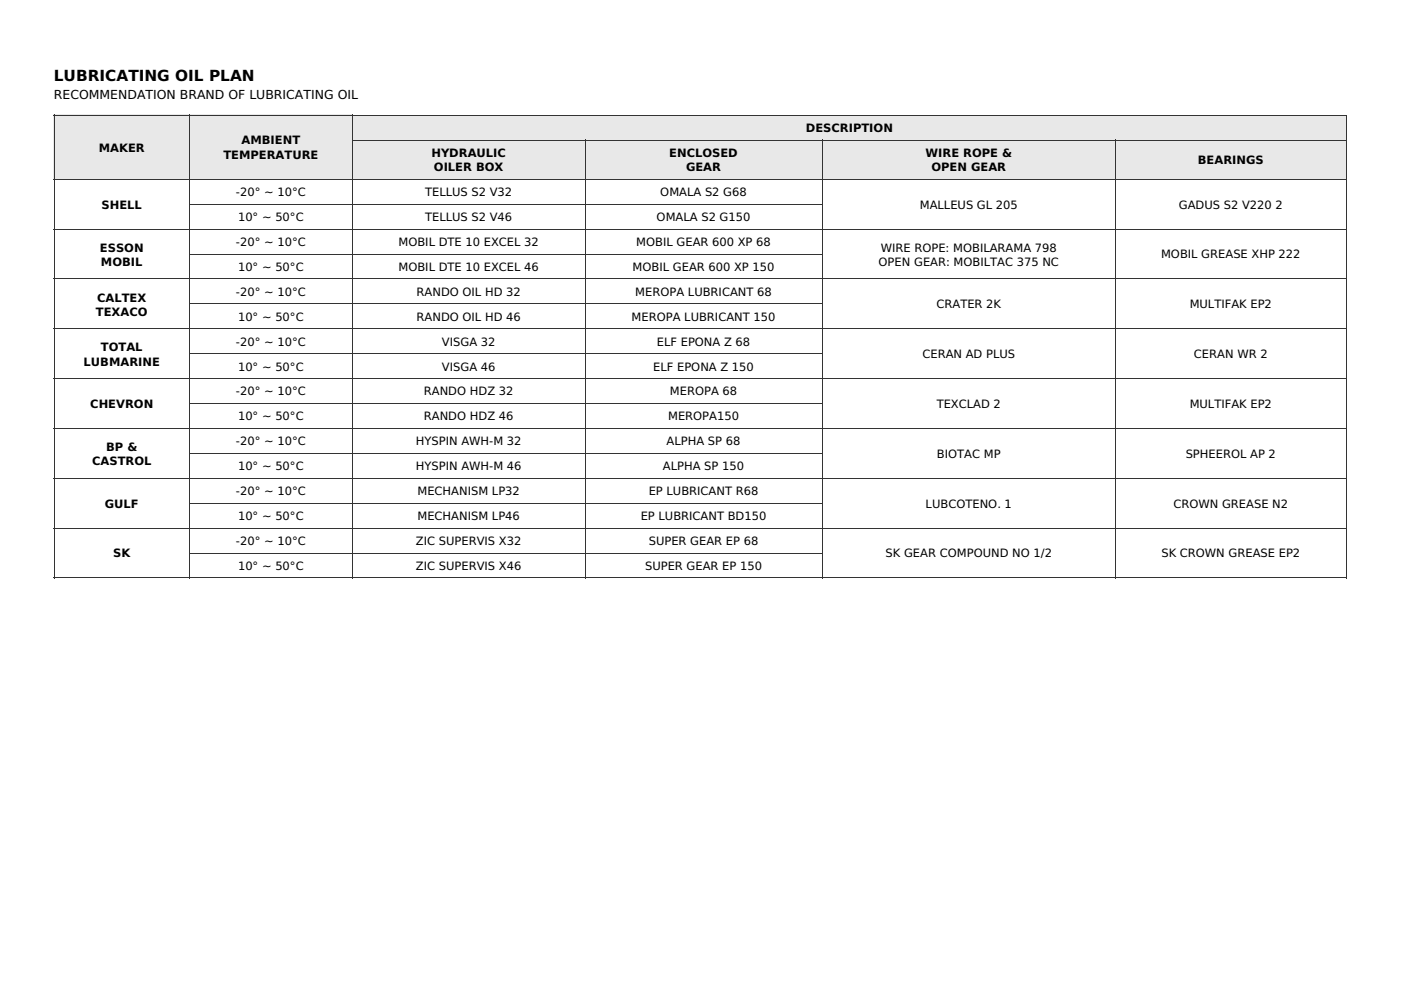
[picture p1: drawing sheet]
<svg xmlns="http://www.w3.org/2000/svg" width="297mm" height="210mm" viewBox="0 0 297 210" stroke-linecap="round" stroke-linejoin="round" font-family="sans-serif">
<defs><g id="words">
<text font-size="3.3" x="11.4" y="17.2">LUBRICATING OIL PLAN</text>
<text font-size="2.6" x="11.4" y="21.1">RECOMMENDATION BRAND OF LUBRICATING OIL</text>
<g font-size="2.4">
<text x="170.9" y="28">DESCRIPTION</text>
<text x="20.9" y="32.2">MAKER</text>
<text x="47.4" y="33.6">TEMPERATURE</text>
<text x="51.2" y="30.6">AMBIENT</text>
<text x="91.5" y="33.2">HYDRAULIC</text>
<text x="141.9" y="33.2">ENCLOSED</text>
<text x="196.2" y="33.2">WIRE ROPE &amp;</text>
<text x="254" y="34.9">BEARINGS</text>
<text x="50" y="41.6">-20° ~ 10°C</text>
<text x="90.1" y="41.6">TELLUS S2 V32</text>
<text x="92" y="36.3">OILER BOX</text>
<text x="140" y="41.6">OMALA S2 G68</text>
<text x="145.5" y="36.3">GEAR</text>
<text x="197.5" y="36.3">OPEN GEAR</text>
<text x="21.5" y="44.2">SHELL</text>
<text x="50.5" y="46.9">10° ~ 50°C</text>
<text x="90.1" y="46.9">TELLUS S2 V46</text>
<text x="139.2" y="46.9">OMALA S2 G150</text>
<text x="195" y="44.2">MALLEUS GL 205</text>
<text x="249.9" y="44.2">GADUS S2 V220</text>
<text x="270.4" y="44.2">2</text>
<text x="21.2" y="53.4">ESSON</text>
<text x="50" y="52.1">-20° ~ 10°C</text>
<text x="84.5" y="52.1">MOBIL DTE 10 EXCEL 32</text>
<text x="134.9" y="52.1">MOBIL GEAR 600 XP 68</text>
<text x="186.7" y="53.4">WIRE ROPE: MOBILARAMA 798</text>
<text x="21.4" y="56.4">MOBIL</text>
<text x="50.5" y="57.4">10° ~ 50°C</text>
<text x="84.5" y="57.4">MOBIL DTE 10 EXCEL 46</text>
<text x="134.1" y="57.4">MOBIL GEAR 600 XP 150</text>
<text x="186.3" y="56.4">OPEN GEAR: MOBILTAC 375 NC</text>
<text x="246.2" y="54.8">MOBIL GREASE XHP 222</text>
<text x="20.6" y="63.9">CALTEX</text>
<text x="50" y="62.7">-20° ~ 10°C</text>
<text x="88.3" y="62.7">RANDO OIL HD 32</text>
<text x="134.7" y="62.7">MEROPA LUBRICANT 68</text>
<text x="198.6" y="65.3">CRATER 2K</text>
<text x="252.2" y="65.3">MULTIFAK EP2</text>
<text x="20.3" y="67">TEXACO</text>
<text x="50.5" y="68">10° ~ 50°C</text>
<text x="88.3" y="68">RANDO OIL HD 46</text>
<text x="133.9" y="68">MEROPA LUBRICANT 150</text>
<text x="17.7" y="77.5">LUBMARINE</text>
<text x="21.4" y="74.5">TOTAL</text>
<text x="50" y="73.3">-20° ~ 10°C</text>
<text x="93.7" y="73.3">VISGA 32</text>
<text x="139.3" y="73.3">ELF EPONA Z 68</text>
<text x="195.6" y="75.9">CERAN AD PLUS</text>
<text x="253.1" y="75.9">CERAN WR 2</text>
<text x="50" y="83.8">-20° ~ 10°C</text>
<text x="50.5" y="78.6">10° ~ 50°C</text>
<text x="89.9" y="83.8">RANDO HDZ 32</text>
<text x="93.7" y="78.6">VISGA 46</text>
<text x="138.5" y="78.6">ELF EPONA Z 150</text>
<text x="142" y="83.8">MEROPA 68</text>
<text x="19.1" y="86.5">CHEVRON</text>
<text x="50.5" y="89.1">10° ~ 50°C</text>
<text x="89.9" y="89.1">RANDO HDZ 46</text>
<text x="141.6" y="89.1">MEROPA150</text>
<text x="198.6" y="86.5">TEXCLAD 2</text>
<text x="252.2" y="86.5">MULTIFAK EP2</text>
<text x="22.5" y="95.6">BP &amp;</text>
<text x="50" y="94.4">-20° ~ 10°C</text>
<text x="88.2" y="94.4">HYSPIN AWH-M 32</text>
<text x="141.3" y="94.4">ALPHA SP 68</text>
<text x="19.5" y="98.7">CASTROL</text>
<text x="50.5" y="99.7">10° ~ 50°C</text>
<text x="88.2" y="99.7">HYSPIN AWH-M 46</text>
<text x="140.6" y="99.7">ALPHA SP 150</text>
<text x="198.7" y="97">BIOTAC MP</text>
<text x="251.4" y="97">SPHEEROL AP 2</text>
<text x="22.2" y="107.6">GULF</text>
<text x="50" y="105">-20° ~ 10°C</text>
<text x="88.5" y="105">MECHANISM LP32</text>
<text x="137.5" y="105">EP LUBRICANT R68</text>
<text x="196.3" y="107.6">LUBCOTENO. 1</text>
<text x="248.8" y="107.6">CROWN GREASE N2</text>
<text x="50.5" y="110.3">10° ~ 50°C</text>
<text x="88.5" y="110.3">MECHANISM LP46</text>
<text x="135.8" y="110.3">EP LUBRICANT BD150</text>
<text x="24" y="118.2">SK</text>
<text x="50" y="115.5">-20° ~ 10°C</text>
<text x="88.2" y="115.5">ZIC SUPERVIS X32</text>
<text x="137.5" y="115.5">SUPER GEAR EP 68</text>
<text x="187.8" y="118.2">SK GEAR COMPOUND NO 1/2</text>
<text x="246.2" y="118.2">SK CROWN GREASE EP2</text>
<text x="50.5" y="120.8">10° ~ 50°C</text>
<text x="88.2" y="120.8">ZIC SUPERVIS X46</text>
<text x="136.8" y="120.8">SUPER GEAR EP 150</text>
</g>
</g></defs>
<g fill="#e8e8e8">
<path d="M11.4 24.3h28.7v13.6h-28.7z"/>
<path d="M40.1 24.3h34.5v13.6h-34.5z"/>
<path d="M74.6 24.3h210.7v5.3h-210.7z"/>
<path d="M74.6 29.6h49.4v8.3h-49.4z"/>
<path d="M124 29.6h50.2v8.3h-50.2z"/>
<path d="M174.2 29.6h62.2v8.3h-62.2z"/>
<path d="M236.4 29.6h48.9v8.3h-48.9z"/>
</g>
<g fill="none" stroke="#333" stroke-width=".21">
<path d="M11.4 38h274.1M11.4 24.4h274.1M11.5 24.3v98.4M40.2 24.3v98.4M74.6 29.7h210.9M74.7 24.3v98.4M124.1 29.6v93.1M174.3 29.6v93.1M236.5 29.6v93.1M285.4 24.3v98.4M11.4 59.2h274.1M11.4 48.6h274.1"/>
<path d="M40.1 53.9h134.3M40.1 43.3h134.3M11.4 69.7h274.1M40.1 75h134.3M40.1 64.4h134.3M11.4 90.8h274.1M11.4 80.3h274.1M40.1 96.1h134.3M40.1 85.6h134.3M11.4 112h274.1M11.4 101.4h274.1M40.1 117.3h134.3"/>
<path d="M40.1 106.7h134.3M11.4 122.5h274.1"/>
</g>
<use href="#words"/>
</svg>
